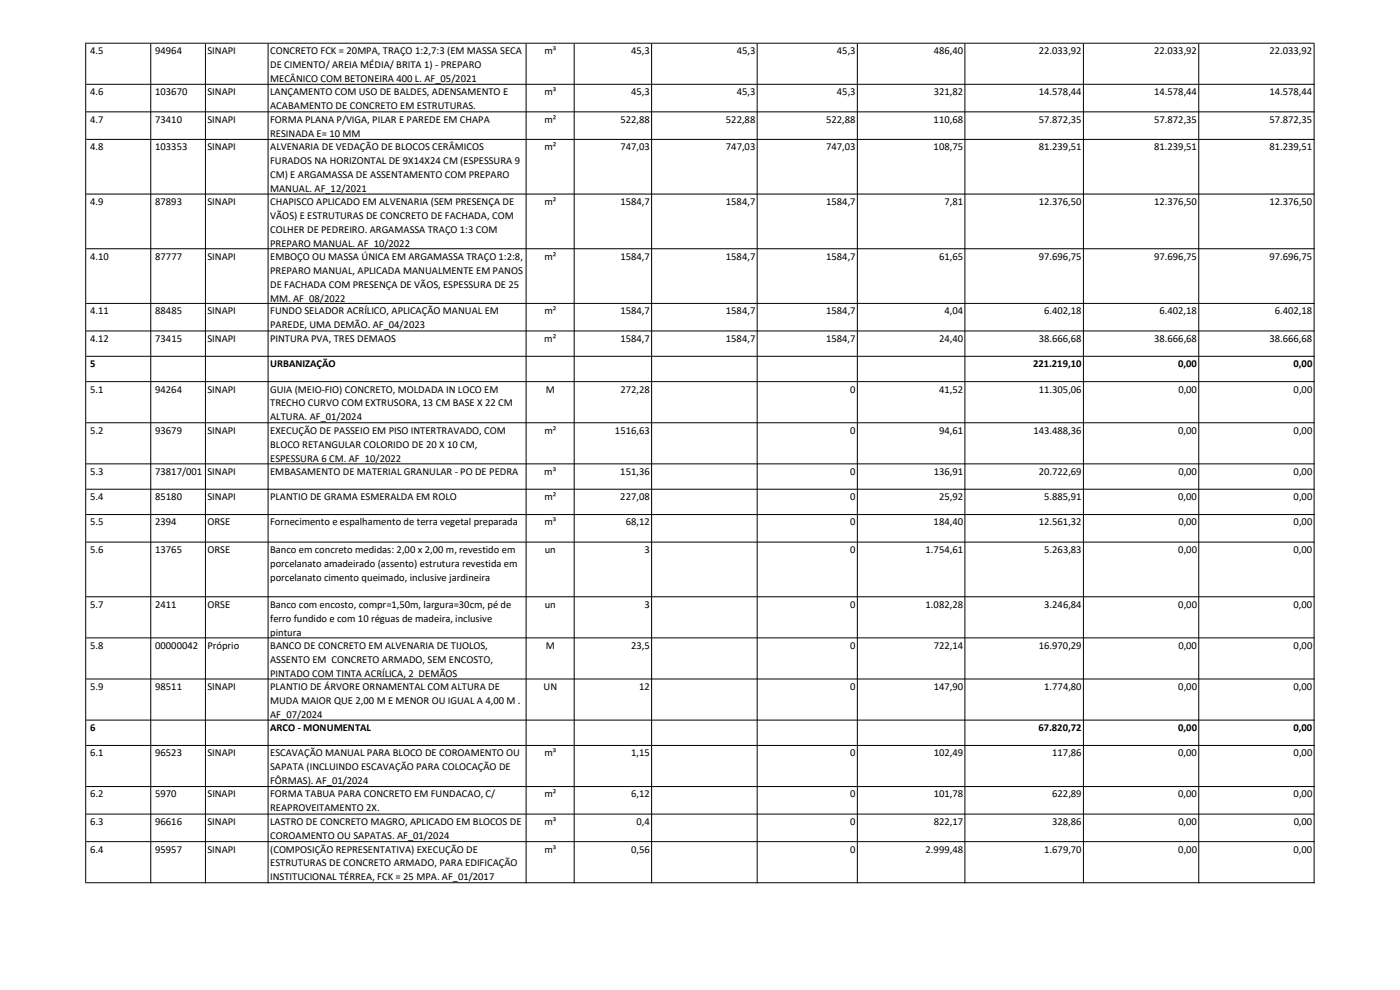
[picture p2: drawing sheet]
<svg xmlns="http://www.w3.org/2000/svg" width="297mm" height="210mm" viewBox="0 0 297 210" stroke-linecap="round" stroke-linejoin="round" font-family="sans-serif">
<defs><g id="words">
<g font-size="2.2">
<text x="19.1" y="11.5">4.5</text>
<text x="32.9" y="11.5">94964</text>
<text x="44" y="11.5">SINAPI</text>
<text x="57.3" y="11.5">CONCRETO FCK = 20MPA, TRAÇO 1:2,7:3 (EM MASSA SECA</text>
<text x="115.5" y="11.5">m³</text>
<text x="133.9" y="11.5">45,3</text>
<text x="156.3" y="11.5">45,3</text>
<text x="177.5" y="11.5">45,3</text>
<text x="198.1" y="11.5">486,40</text>
<text x="220.4" y="11.5">22.033,92</text>
<text x="244.8" y="11.5">22.033,92</text>
<text x="269.3" y="11.5">22.033,92</text>
<text x="57.3" y="14.4">DE CIMENTO/ AREIA MÉDIA/ BRITA 1) - PREPARO</text>
<text x="57.3" y="17.4">MECÂNICO COM BETONEIRA 400 L. AF_05/2021</text>
<text x="19.1" y="20.2">4.6</text>
<text x="32.9" y="20.2">103670</text>
<text x="44" y="20.2">SINAPI</text>
<text x="57.3" y="20.2">LANÇAMENTO COM USO DE BALDES, ADENSAMENTO E</text>
<text x="57.3" y="23.2">ACABAMENTO DE CONCRETO EM ESTRUTURAS.</text>
<text x="115.5" y="20.2">m³</text>
<text x="133.9" y="20.2">45,3</text>
<text x="156.3" y="20.2">45,3</text>
<text x="177.5" y="20.2">45,3</text>
<text x="198.1" y="20.2">321,82</text>
<text x="220.4" y="20.2">14.578,44</text>
<text x="244.8" y="20.2">14.578,44</text>
<text x="269.3" y="20.2">14.578,44</text>
<text x="19.1" y="26">4.7</text>
<text x="32.9" y="26">73410</text>
<text x="44" y="26">SINAPI</text>
<text x="57.3" y="29">RESINADA E= 10 MM</text>
<text x="57.3" y="26">FORMA PLANA P/VIGA, PILAR E PAREDE EM CHAPA</text>
<text x="115.5" y="26">m²</text>
<text x="131.6" y="26">522,88</text>
<text x="154" y="26">522,88</text>
<text x="175.3" y="26">522,88</text>
<text x="198.1" y="26">110,68</text>
<text x="220.4" y="26">57.872,35</text>
<text x="244.8" y="26">57.872,35</text>
<text x="269.3" y="26">57.872,35</text>
<text x="19.1" y="31.9">4.8</text>
<text x="32.9" y="31.9">103353</text>
<text x="44" y="31.9">SINAPI</text>
<text x="57.3" y="31.9">ALVENARIA DE VEDAÇÃO DE BLOCOS CERÂMICOS</text>
<text x="57.3" y="34.8">FURADOS NA HORIZONTAL DE 9X14X24 CM (ESPESSURA 9</text>
<text x="115.5" y="31.9">m²</text>
<text x="131.6" y="31.9">747,03</text>
<text x="154" y="31.9">747,03</text>
<text x="175.3" y="31.9">747,03</text>
<text x="198.1" y="31.9">108,75</text>
<text x="220.4" y="31.9">81.239,51</text>
<text x="244.8" y="31.9">81.239,51</text>
<text x="269.3" y="31.9">81.239,51</text>
<text x="57.3" y="37.8">CM) E ARGAMASSA DE ASSENTAMENTO COM PREPARO</text>
<text x="57.3" y="40.8">MANUAL. AF_12/2021</text>
<text x="19.1" y="43.5">4.9</text>
<text x="32.9" y="43.5">87893</text>
<text x="44" y="43.5">SINAPI</text>
<text x="57.3" y="46.4">VÃOS) E ESTRUTURAS DE CONCRETO DE FACHADA, COM</text>
<text x="57.3" y="43.5">CHAPISCO APLICADO EM ALVENARIA (SEM PRESENÇA DE</text>
<text x="115.5" y="43.5">m²</text>
<text x="131.6" y="43.5">1584,7</text>
<text x="154" y="43.5">1584,7</text>
<text x="175.3" y="43.5">1584,7</text>
<text x="200.4" y="43.5">7,81</text>
<text x="220.4" y="43.5">12.376,50</text>
<text x="244.8" y="43.5">12.376,50</text>
<text x="269.3" y="43.5">12.376,50</text>
<text x="57.3" y="49.4">COLHER DE PEDREIRO. ARGAMASSA TRAÇO 1:3 COM</text>
<text x="57.3" y="52.4">PREPARO MANUAL. AF_10/2022</text>
<text x="19.1" y="55.1">4.10</text>
<text x="32.9" y="55.1">87777</text>
<text x="44" y="55.1">SINAPI</text>
<text x="57.3" y="55.1">EMBOÇO OU MASSA ÚNICA EM ARGAMASSA TRAÇO 1:2:8,</text>
<text x="57.3" y="58">PREPARO MANUAL, APLICADA MANUALMENTE EM PANOS</text>
<text x="115.5" y="55.1">m²</text>
<text x="131.6" y="55.1">1584,7</text>
<text x="154" y="55.1">1584,7</text>
<text x="175.3" y="55.1">1584,7</text>
<text x="199.2" y="55.1">61,65</text>
<text x="220.4" y="55.1">97.696,75</text>
<text x="244.8" y="55.1">97.696,75</text>
<text x="269.3" y="55.1">97.696,75</text>
<text x="57.3" y="61">DE FACHADA COM PRESENÇA DE VÃOS, ESPESSURA DE 25</text>
<text x="57.3" y="64">MM. AF_08/2022</text>
<text x="19.1" y="66.7">4.11</text>
<text x="32.9" y="66.7">88485</text>
<text x="44" y="66.7">SINAPI</text>
<text x="57.3" y="66.7">FUNDO SELADOR ACRÍLICO, APLICAÇÃO MANUAL EM</text>
<text x="57.3" y="69.6">PAREDE, UMA DEMÃO. AF_04/2023</text>
<text x="115.5" y="66.7">m²</text>
<text x="131.6" y="66.7">1584,7</text>
<text x="154" y="66.7">1584,7</text>
<text x="175.3" y="66.7">1584,7</text>
<text x="200.4" y="66.7">4,04</text>
<text x="221.5" y="66.7">6.402,18</text>
<text x="246" y="66.7">6.402,18</text>
<text x="270.5" y="66.7">6.402,18</text>
<text x="19.1" y="72.5">4.12</text>
<text x="19.1" y="77.9">5</text>
<text x="32.9" y="72.5">73415</text>
<text x="44" y="72.5">SINAPI</text>
<text x="57.3" y="77.9">URBANIZAÇÃO</text>
<text x="57.3" y="72.5">PINTURA PVA, TRES DEMAOS</text>
<text x="115.5" y="72.5">m²</text>
<text x="131.6" y="72.5">1584,7</text>
<text x="154" y="72.5">1584,7</text>
<text x="175.3" y="72.5">1584,7</text>
<text x="199.2" y="72.5">24,40</text>
<text x="219.2" y="77.9">221.219,10</text>
<text x="220.4" y="72.5">38.666,68</text>
<text x="244.8" y="72.5">38.666,68</text>
<text x="249.9" y="77.9">0,00</text>
<text x="269.3" y="72.5">38.666,68</text>
<text x="274.4" y="77.9">0,00</text>
<text x="19.1" y="83.3">5.1</text>
<text x="32.9" y="83.3">94264</text>
<text x="44" y="83.3">SINAPI</text>
<text x="57.3" y="83.3">GUIA (MEIO-FIO) CONCRETO, MOLDADA IN LOCO EM</text>
<text x="115.8" y="83.3">M</text>
<text x="131.6" y="83.3">272,28</text>
<text x="180.4" y="83.3">0</text>
<text x="199.2" y="83.3">41,52</text>
<text x="220.4" y="83.3">11.305,06</text>
<text x="250" y="83.3">0,00</text>
<text x="274.5" y="83.3">0,00</text>
<text x="57.3" y="86.2">TRECHO CURVO COM EXTRUSORA, 13 CM BASE X 22 CM</text>
<text x="57.3" y="89.2">ALTURA. AF_01/2024</text>
<text x="19.1" y="92">5.2</text>
<text x="32.9" y="92">93679</text>
<text x="44" y="92">SINAPI</text>
<text x="57.3" y="95">BLOCO RETANGULAR COLORIDO DE 20 X 10 CM,</text>
<text x="57.3" y="92">EXECUÇÃO DE PASSEIO EM PISO INTERTRAVADO, COM</text>
<text x="115.5" y="92">m²</text>
<text x="130.5" y="92">1516,63</text>
<text x="180.4" y="92">0</text>
<text x="199.2" y="92">94,61</text>
<text x="219.3" y="92">143.488,36</text>
<text x="250" y="92">0,00</text>
<text x="274.5" y="92">0,00</text>
<text x="19.1" y="100.7">5.3</text>
<text x="32.9" y="100.7">73817/001</text>
<text x="44" y="100.7">SINAPI</text>
<text x="57.3" y="100.7">EMBASAMENTO DE MATERIAL GRANULAR - PO DE PEDRA</text>
<text x="57.3" y="97.9">ESPESSURA 6 CM. AF_10/2022</text>
<text x="115.5" y="100.7">m³</text>
<text x="131.6" y="100.7">151,36</text>
<text x="180.4" y="100.7">0</text>
<text x="198.1" y="100.7">136,91</text>
<text x="220.4" y="100.7">20.722,69</text>
<text x="250" y="100.7">0,00</text>
<text x="274.4" y="100.7">0,00</text>
<text x="19.1" y="106.1">5.4</text>
<text x="32.9" y="106.1">85180</text>
<text x="44" y="106.1">SINAPI</text>
<text x="57.3" y="106.1">PLANTIO DE GRAMA ESMERALDA EM ROLO</text>
<text x="115.5" y="106.1">m²</text>
<text x="131.6" y="106.1">227,08</text>
<text x="180.4" y="106.1">0</text>
<text x="199.2" y="106.1">25,92</text>
<text x="221.5" y="106.1">5.885,91</text>
<text x="250" y="106.1">0,00</text>
<text x="274.5" y="106.1">0,00</text>
<text x="19.1" y="111.5">5.5</text>
<text x="32.9" y="111.5">2394</text>
<text x="44" y="111.5">ORSE</text>
<text x="57.3" y="111.5">Fornecimento e espalhamento de terra vegetal preparada</text>
<text x="115.5" y="111.5">m³</text>
<text x="132.8" y="111.5">68,12</text>
<text x="180.4" y="111.5">0</text>
<text x="198.1" y="111.5">184,40</text>
<text x="220.4" y="111.5">12.561,32</text>
<text x="250" y="111.5">0,00</text>
<text x="274.4" y="111.5">0,00</text>
<text x="19.1" y="117.3">5.6</text>
<text x="32.9" y="117.3">13765</text>
<text x="44" y="117.3">ORSE</text>
<text x="57.3" y="117.3">Banco em concreto medidas: 2,00 x 2,00 m, revestido em</text>
<text x="115.6" y="117.3">un</text>
<text x="136.7" y="117.3">3</text>
<text x="180.4" y="117.3">0</text>
<text x="196.4" y="117.3">1.754,61</text>
<text x="221.5" y="117.3">5.263,83</text>
<text x="250" y="117.3">0,00</text>
<text x="274.4" y="117.3">0,00</text>
<text x="57.3" y="120.3">porcelanato amadeirado (assento) estrutura revestida em</text>
<text x="57.3" y="123.2">porcelanato cimento queimado, inclusive jardineira</text>
<text x="19.1" y="128.9">5.7</text>
<text x="32.9" y="128.9">2411</text>
<text x="44" y="128.9">ORSE</text>
<text x="57.3" y="128.9">Banco com encosto, compr=1,50m, largura=30cm, pé de</text>
<text x="57.3" y="131.9">ferro fundido e com 10 réguas de madeira, inclusive</text>
<text x="115.6" y="128.9">un</text>
<text x="136.7" y="128.9">3</text>
<text x="180.4" y="128.9">0</text>
<text x="196.4" y="128.9">1.082,28</text>
<text x="221.5" y="128.9">3.246,84</text>
<text x="250" y="128.9">0,00</text>
<text x="274.4" y="128.9">0,00</text>
<text x="19.1" y="137.6">5.8</text>
<text x="32.9" y="137.6">00000042</text>
<text x="44" y="137.6">Próprio</text>
<text x="57.3" y="134.8">pintura</text>
<text x="57.3" y="137.6">BANCO DE CONCRETO EM ALVENARIA DE TIJOLOS,</text>
<text x="115.8" y="137.6">M</text>
<text x="133.9" y="137.6">23,5</text>
<text x="180.4" y="137.6">0</text>
<text x="198.1" y="137.6">722,14</text>
<text x="220.4" y="137.6">16.970,29</text>
<text x="250" y="137.6">0,00</text>
<text x="274.4" y="137.6">0,00</text>
<text x="57.3" y="140.6">ASSENTO EM CONCRETO ARMADO, SEM ENCOSTO,</text>
<text x="57.3" y="143.6">PINTADO COM TINTA ACRÍLICA, 2 DEMÃOS</text>
<text x="19.1" y="146.3">5.9</text>
<text x="32.9" y="146.3">98511</text>
<text x="44" y="146.3">SINAPI</text>
<text x="57.3" y="149.3">MUDA MAIOR QUE 2,00 M E MENOR OU IGUAL A 4,00 M .</text>
<text x="57.3" y="146.3">PLANTIO DE ÁRVORE ORNAMENTAL COM ALTURA DE</text>
<text x="115.3" y="146.3">UN</text>
<text x="135.6" y="146.3">12</text>
<text x="180.4" y="146.3">0</text>
<text x="198.1" y="146.3">147,90</text>
<text x="221.5" y="146.3">1.774,80</text>
<text x="250" y="146.3">0,00</text>
<text x="274.4" y="146.3">0,00</text>
<text x="19.1" y="155.1">6</text>
<text x="57.3" y="155.1">ARCO - MONUMENTAL</text>
<text x="57.3" y="152.3">AF_07/2024</text>
<text x="220.3" y="155.1">67.820,72</text>
<text x="249.9" y="155.1">0,00</text>
<text x="274.4" y="155.1">0,00</text>
<text x="19.1" y="160.4">6.1</text>
<text x="32.9" y="160.4">96523</text>
<text x="44" y="160.4">SINAPI</text>
<text x="57.3" y="160.4">ESCAVAÇÃO MANUAL PARA BLOCO DE COROAMENTO OU</text>
<text x="115.5" y="160.4">m³</text>
<text x="133.9" y="160.4">1,15</text>
<text x="180.4" y="160.4">0</text>
<text x="198.1" y="160.4">102,49</text>
<text x="223.2" y="160.4">117,86</text>
<text x="250" y="160.4">0,00</text>
<text x="274.5" y="160.4">0,00</text>
<text x="57.3" y="163.4">SAPATA (INCLUINDO ESCAVAÇÃO PARA COLOCAÇÃO DE</text>
<text x="57.3" y="166.4">FÔRMAS). AF_01/2024</text>
<text x="19.1" y="169.2">6.2</text>
<text x="32.9" y="169.2">5970</text>
<text x="44" y="169.2">SINAPI</text>
<text x="57.3" y="172.1">REAPROVEITAMENTO 2X.</text>
<text x="57.3" y="169.2">FORMA TABUA PARA CONCRETO EM FUNDACAO, C/</text>
<text x="115.5" y="169.2">m²</text>
<text x="133.9" y="169.2">6,12</text>
<text x="180.4" y="169.2">0</text>
<text x="198.1" y="169.2">101,78</text>
<text x="223.2" y="169.2">622,89</text>
<text x="250" y="169.2">0,00</text>
<text x="274.5" y="169.2">0,00</text>
<text x="19.1" y="175">6.3</text>
<text x="32.9" y="175">96616</text>
<text x="44" y="175">SINAPI</text>
<text x="57.3" y="178">COROAMENTO OU SAPATAS. AF_01/2024</text>
<text x="57.3" y="175">LASTRO DE CONCRETO MAGRO, APLICADO EM BLOCOS DE</text>
<text x="115.5" y="175">m³</text>
<text x="135" y="175">0,4</text>
<text x="180.4" y="175">0</text>
<text x="198.1" y="175">822,17</text>
<text x="223.2" y="175">328,86</text>
<text x="250" y="175">0,00</text>
<text x="274.5" y="175">0,00</text>
<text x="19.1" y="180.8">6.4</text>
<text x="32.9" y="180.8">95957</text>
<text x="44" y="180.8">SINAPI</text>
<text x="57.3" y="183.8">ESTRUTURAS DE CONCRETO ARMADO, PARA EDIFICAÇÃO</text>
<text x="57.3" y="180.8">(COMPOSIÇÃO REPRESENTATIVA) EXECUÇÃO DE</text>
<text x="115.5" y="180.8">m³</text>
<text x="133.9" y="180.8">0,56</text>
<text x="180.4" y="180.8">0</text>
<text x="196.4" y="180.8">2.999,48</text>
<text x="221.5" y="180.8">1.679,70</text>
<text x="250" y="180.8">0,00</text>
<text x="274.4" y="180.8">0,00</text>
<text x="57.3" y="186.8">INSTITUCIONAL TÉRREA, FCK = 25 MPA. AF_01/2017</text>
</g>
</g></defs>
<g fill="#000">
<path d="M18.1 9.1h.2v178.3h-.2zM31.9 9.3h.2v178.1h-.2zM43.5 9.3h.2v178.1h-.2zM56.8 9.3h.2v178.1h-.2zM111.5 9.3h.2v178.1h-.2zM121.7 9.3h.2v178.1h-.2zM138.1 9.3h.2v178.1h-.2zM160.5 9.3h.2v178.1h-.2zM181.8 9.3h.2v178.1h-.2zM204.6 9.3h.2v178.1h-.2zM229.7 9.3h.3v178.1h-.3zM254.2 9.3h.2v178.1h-.2zM278.7 9.3h.2v178.1h-.2z" fill-rule="evenodd"/>
<path d="M18.3 9.1h260.6v.2h-260.6zM18.3 17.8h260.6v.2h-260.6zM18.3 23.6h260.6v.2h-260.6zM18.3 29.5h260.6v.2h-260.6zM18.3 41.1h260.6v.2h-260.6zM18.3 52.7h260.6v.2h-260.6zM18.3 64.3h260.6v.2h-260.6zM18.3 70.1h260.6v.2h-260.6zM18.3 75.5h260.6v.2h-260.6zM18.3 80.9h260.6v.2h-260.6zM18.3 89.6h260.6v.2h-260.6zM18.3 98.3h260.6v.2h-260.6zM18.3 103.7h260.6v.2h-260.6zM18.3 109.1h260.6v.2h-260.6zM18.3 114.9h260.6v.2h-260.6zM18.3 126.5h260.6v.2h-260.6zM18.3 135.2h260.6v.2h-260.6zM18.3 143.9h260.6v.2h-260.6zM18.3 152.7h260.6v.2h-260.6zM18.3 158h260.6v.2h-260.6zM18.3 166.8h260.6v.2h-260.6zM18.3 172.6h260.6v.2h-260.6zM18.3 178.4h260.6v.2h-260.6zM18.3 187.2h260.6v.2h-260.6z" fill-rule="evenodd"/>
</g>
<use href="#words"/>
</svg>
